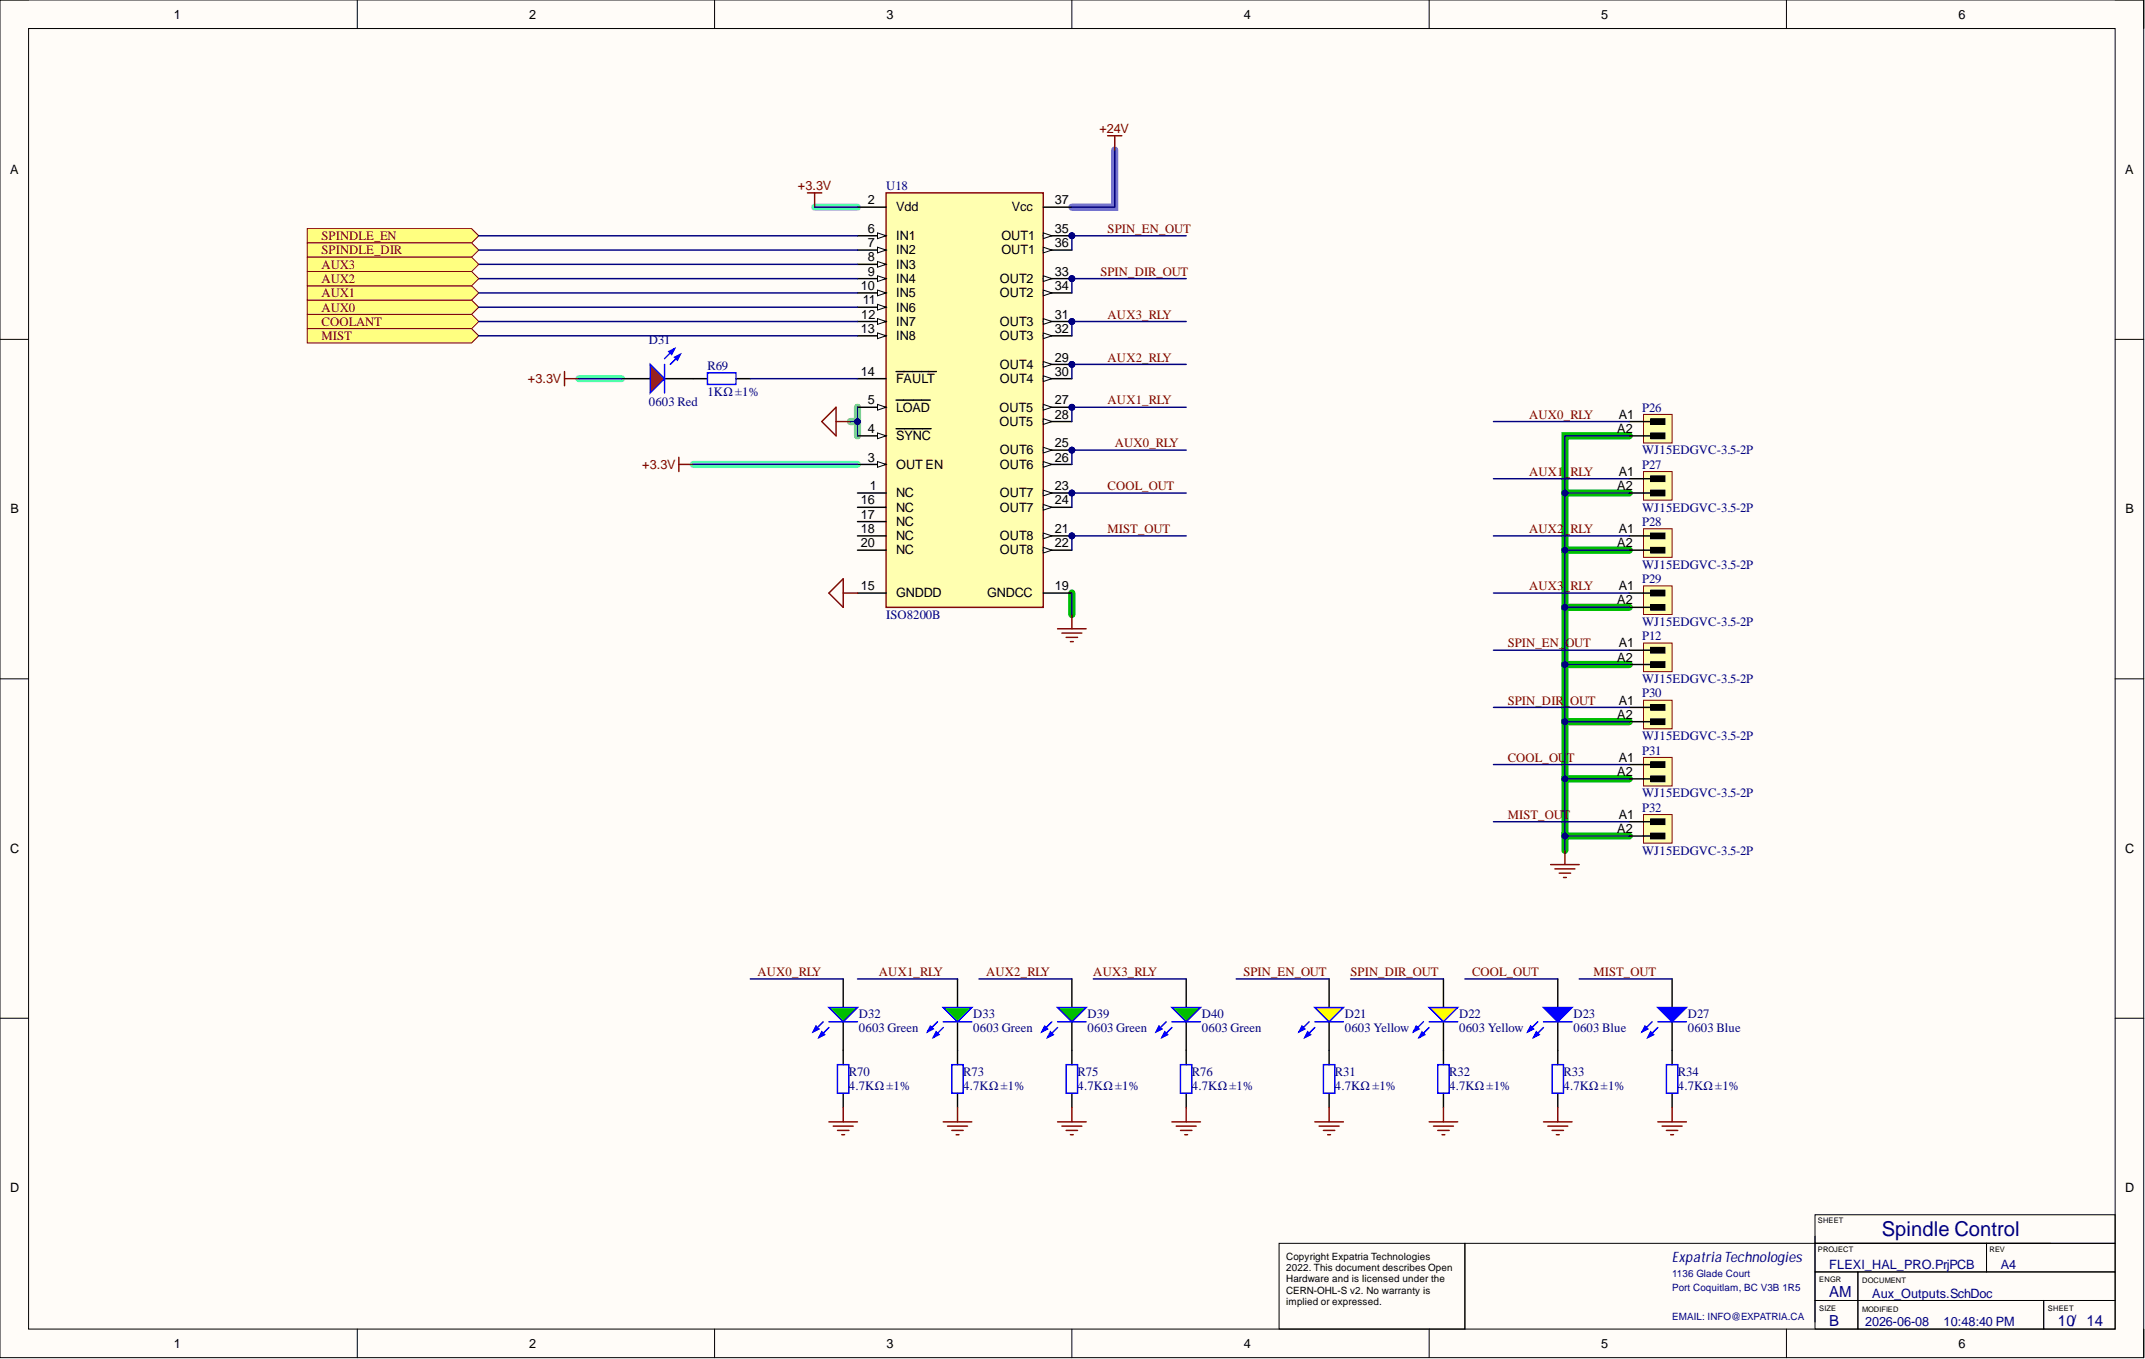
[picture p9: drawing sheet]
<svg xmlns="http://www.w3.org/2000/svg" width="381mm" height="241mm" viewBox="0 0 381 241" stroke-linecap="round" stroke-linejoin="round" font-family="sans-serif">
<defs><g id="words">
<text font-size="3.6" fill="#000080" x="334.2" y="219.5">Spindle Control</text>
<g font-size="2.7" fill="#000080">
<text x="324.9" y="230.3">AM</text>
<text x="324.9" y="235.4">B</text>
<text x="365.5" y="235.4">10/ 14</text>
</g>
<text font-size="2.6" fill="#000080" x="297" y="224.1">ExpatriaTechnologies</text>
<g font-size="2.3">
<text x="30.9" y="3.3">1</text>
<text x="94" y="3.3">2</text>
<text x="157.5" y="3.3">3</text>
<text x="220.9" y="3.3">4</text>
<text x="284.4" y="3.3">5</text>
<text x="347.9" y="3.3">6</text>
<text x="1.8" y="30.9">A</text>
<text x="377.5" y="30.9">A</text>
<text x="154.2" y="41.4">6</text>
<text x="154.2" y="36.3">2</text>
<text x="159.2" y="37.5">Vdd</text>
<text x="179.7" y="37.5">Vcc</text>
<text x="187.3" y="36.3">37</text>
<text x="187.3" y="41.4">35</text>
<text x="154.2" y="43.9">7</text>
<text x="154.2" y="46.4">8</text>
<text x="159.2" y="42.6">IN1</text>
<text x="159.2" y="45.2">IN2</text>
<text x="159.2" y="47.7">IN3</text>
<text x="177.9" y="42.6">OUT1</text>
<text x="177.9" y="45.2">OUT1</text>
<text x="187.3" y="43.9">36</text>
<text x="152.9" y="51.5">10</text>
<text x="154.2" y="49">9</text>
<text x="159.2" y="50.2">IN4</text>
<text x="159.2" y="52.8">IN5</text>
<text x="177.6" y="50.2">OUT2</text>
<text x="177.6" y="52.8">OUT2</text>
<text x="187.3" y="49">33</text>
<text x="187.3" y="51.5">34</text>
<text x="152.9" y="59.1">13</text>
<text x="153" y="56.6">12</text>
<text x="153.2" y="54">11</text>
<text x="159.2" y="55.3">IN6</text>
<text x="159.2" y="57.8">IN7</text>
<text x="177.6" y="57.8">OUT3</text>
<text x="187.3" y="56.6">31</text>
<text x="187.3" y="59.1">32</text>
<text x="159.2" y="60.4">IN8</text>
<text x="177.6" y="60.4">OUT3</text>
<text x="177.6" y="65.5">OUT4</text>
<text x="187.3" y="64.2">29</text>
<text x="152.9" y="66.7">14</text>
<text x="154.2" y="71.8">5</text>
<text x="159.2" y="68">FAULT</text>
<text x="177.6" y="68">OUT4</text>
<text x="187.3" y="66.7">30</text>
<text x="187.3" y="71.8">27</text>
<text x="154.2" y="76.9">4</text>
<text x="159.2" y="73.1">LOAD</text>
<text x="177.5" y="73.1">OUT5</text>
<text x="177.5" y="75.6">OUT5</text>
<text x="187.3" y="74.3">28</text>
<text x="287.3" y="76.9">A2</text>
<text x="287.5" y="74.3">A1</text>
<text x="154.2" y="82">3</text>
<text x="159.2" y="83.2">OUT EN</text>
<text x="159.2" y="78.1">SYNC</text>
<text x="177.6" y="80.7">OUT6</text>
<text x="177.6" y="83.2">OUT6</text>
<text x="187.3" y="79.4">25</text>
<text x="187.3" y="82">26</text>
<text x="152.9" y="89.6">16</text>
<text x="154.5" y="87">1</text>
<text x="159.2" y="88.3">NC</text>
<text x="177.6" y="88.3">OUT7</text>
<text x="187.3" y="87">23</text>
<text x="187.3" y="89.6">24</text>
<text x="287.3" y="87">A2</text>
<text x="287.5" y="84.5">A1</text>
<text x="1.9" y="91.2">B</text>
<text x="152.9" y="92.1">17</text>
<text x="152.9" y="94.6">18</text>
<text x="159.2" y="90.8">NC</text>
<text x="159.2" y="93.4">NC</text>
<text x="159.2" y="95.9">NC</text>
<text x="177.6" y="90.8">OUT7</text>
<text x="177.6" y="95.9">OUT8</text>
<text x="187.3" y="94.6">21</text>
<text x="287.5" y="94.6">A1</text>
<text x="377.6" y="91.2">B</text>
<text x="152.9" y="97.2">20</text>
<text x="159.2" y="98.4">NC</text>
<text x="177.6" y="98.4">OUT8</text>
<text x="187.3" y="97.2">22</text>
<text x="287.3" y="97.2">A2</text>
<text x="152.9" y="104.8">15</text>
<text x="159.2" y="106.1">GNDDD</text>
<text x="175.3" y="106.1">GNDCC</text>
<text x="187.3" y="104.8">19</text>
<text x="287.3" y="107.3">A2</text>
<text x="287.5" y="104.8">A1</text>
<text x="287.3" y="117.5">A2</text>
<text x="287.5" y="114.9">A1</text>
<text x="287.5" y="125.1">A1</text>
<text x="287.3" y="127.6">A2</text>
<text x="287.3" y="137.8">A2</text>
<text x="287.5" y="135.2">A1</text>
<text x="287.3" y="147.9">A2</text>
<text x="287.5" y="145.4">A1</text>
<text x="1.8" y="151.5">C</text>
<text x="377.5" y="151.5">C</text>
<text x="1.8" y="211.7">D</text>
<text x="377.5" y="211.7">D</text>
<text x="30.9" y="239.3">1</text>
<text x="94" y="239.3">2</text>
<text x="157.5" y="239.3">3</text>
<text x="220.9" y="239.3">4</text>
<text x="284.4" y="239.3">5</text>
<text x="347.9" y="239.3">6</text>
</g>
<g font-size="2.3" fill="#800000">
<text x="195.3" y="23.6">+24V</text>
<text x="141.7" y="33.7">+3.3V</text>
<text x="196.7" y="41.4">SPIN_EN_OUT</text>
<text x="57.1" y="42.6">SPINDLE_EN</text>
<text x="57.1" y="45.2">SPINDLE_DIR</text>
<text x="57.1" y="47.7">AUX3</text>
<text x="57.1" y="52.8">AUX1</text>
<text x="57.1" y="50.2">AUX2</text>
<text x="195.5" y="49">SPIN_DIR_OUT</text>
<text x="57.1" y="57.8">COOLANT</text>
<text x="57.1" y="55.3">AUX0</text>
<text x="196.7" y="56.6">AUX3_RLY</text>
<text x="57.1" y="60.4">MIST</text>
<text x="196.7" y="64.2">AUX2_RLY</text>
<text x="93.8" y="68">+3.3V</text>
<text x="196.7" y="71.8">AUX1_RLY</text>
<text x="271.6" y="74.3">AUX0_RLY</text>
<text x="114.1" y="83.2">+3.3V</text>
<text x="198" y="79.4">AUX0_RLY</text>
<text x="196.7" y="87">COOL_OUT</text>
<text x="271.6" y="84.5">AUX1_RLY</text>
<text x="196.7" y="94.6">MIST_OUT</text>
<text x="271.6" y="94.6">AUX2_RLY</text>
<text x="271.6" y="104.8">AUX3_RLY</text>
<text x="267.8" y="114.9">SPIN_EN_</text>
<text x="278.1" y="114.9">OUT</text>
<text x="267.8" y="125.1">SPIN_DIR_OUT</text>
<text x="267.8" y="135.2">COOL_OU</text>
<text x="278.3" y="135.2">T</text>
<text x="267.8" y="145.4">MIST_OUT</text>
<text x="134.5" y="173.3">AUX0_RLY</text>
<text x="156.1" y="173.3">AUX1_RLY</text>
<text x="175.2" y="173.3">AUX2_RLY</text>
<text x="194.2" y="173.3">AUX3_RLY</text>
<text x="220.8" y="173.3">SPIN_EN_OUT</text>
<text x="239.9" y="173.3">SPIN_DIR_OUT</text>
<text x="261.5" y="173.3">COOL_OUT</text>
<text x="283" y="173.3">MIST_OUT</text>
</g>
<g font-size="2.3" fill="#000080">
<text x="157.4" y="33.7">U18</text>
<text x="115.2" y="61.1">D31</text>
<text x="125.7" y="65.7">R69</text>
<text x="125.7" y="70.3">1KΩ ±1%</text>
<text x="115.2" y="72.1">0603 Red</text>
<text x="291.7" y="73.1">P26</text>
<text x="291.7" y="80.7">WJ15EDGVC-3.5-2P</text>
<text x="291.7" y="83.2">P27</text>
<text x="291.7" y="90.8">WJ15EDGVC-3.5-2P</text>
<text x="291.7" y="93.4">P28</text>
<text x="291.7" y="101">WJ15EDGVC-3.5-2P</text>
<text x="291.7" y="103.5">P29</text>
<text x="157.4" y="109.9">ISO8200B</text>
<text x="291.7" y="111.1">WJ15EDGVC-3.5-2P</text>
<text x="291.7" y="113.7">P12</text>
<text x="291.7" y="121.3">WJ15EDGVC-3.5-2P</text>
<text x="291.7" y="123.8">P30</text>
<text x="291.7" y="131.4">WJ15EDGVC-3.5-2P</text>
<text x="291.7" y="134">P31</text>
<text x="291.7" y="141.6">WJ15EDGVC-3.5-2P</text>
<text x="291.7" y="144.1">P32</text>
<text x="291.7" y="151.7">WJ15EDGVC-3.5-2P</text>
<text x="152.6" y="180.7">D32</text>
<text x="152.6" y="183.2">0603 Green</text>
<text x="172.9" y="180.7">D33</text>
<text x="172.9" y="183.2">0603 Green</text>
<text x="193.2" y="180.7">D39</text>
<text x="193.2" y="183.2">0603 Green</text>
<text x="213.5" y="180.7">D40</text>
<text x="213.5" y="183.2">0603 Green</text>
<text x="238.9" y="180.7">D21</text>
<text x="238.9" y="183.2">0603 Yellow</text>
<text x="259.2" y="180.7">D22</text>
<text x="259.2" y="183.2">0603 Yellow</text>
<text x="279.5" y="180.7">D23</text>
<text x="279.5" y="183.2">0603 Blue</text>
<text x="299.8" y="180.7">D27</text>
<text x="299.8" y="183.2">0603 Blue</text>
<text x="150.8" y="191.1">R70</text>
<text x="171.1" y="191.1">R73</text>
<text x="191.4" y="191.1">R75</text>
<text x="211.7" y="191.1">R76</text>
<text x="237.1" y="191.1">R31</text>
<text x="257.4" y="191.1">R32</text>
<text x="277.7" y="191.1">R33</text>
<text x="298" y="191.1">R34</text>
<text x="150.8" y="193.6">4.7KΩ ±1%</text>
<text x="171.1" y="193.6">4.7KΩ ±1%</text>
<text x="191.4" y="193.6">4.7KΩ ±1%</text>
<text x="211.7" y="193.6">4.7KΩ ±1%</text>
<text x="237.1" y="193.6">4.7KΩ ±1%</text>
<text x="257.4" y="193.6">4.7KΩ ±1%</text>
<text x="277.7" y="193.6">4.7KΩ ±1%</text>
<text x="298" y="193.6">4.7KΩ ±1%</text>
<text x="324.9" y="225.3">FLEXI_HAL_PRO.PrjPCB</text>
<text x="355.4" y="225.3">A4</text>
<text x="332.5" y="230.4">Aux_Outputs.SchDoc</text>
<text x="331.3" y="235.5">2026-06-08</text>
<text x="345.2" y="235.5">10:48:40 PM</text>
</g>
<g font-size="1.8">
<text x="228.5" y="223.6">Copyright Expatria Technologies</text>
<text x="228.5" y="225.7">2022. This document describes Open</text>
<text x="228.5" y="227.7">Hardware and is licensed under the</text>
<text x="228.5" y="229.7">CERN-OHL-S v2. No warranty is</text>
<text x="228.5" y="231.8">implied or expressed.</text>
</g>
<g font-size="1.8" fill="#000080">
<text x="297" y="226.7">1136 Glade Court</text>
<text x="297" y="229.2">Port Coquitlam, BC V3B 1R5</text>
<text x="297" y="234.3">EMAIL: INFO@EXPATRIA.CA</text>
</g>
<g font-size="1.4">
<text x="322.9" y="217.2">SHEET</text>
<text x="322.9" y="222.3">PROJECT</text>
<text x="323.1" y="227.6">ENGR</text>
<text x="330.8" y="227.9">DOCUMENT</text>
<text x="353.4" y="222.3">REV</text>
<text x="323.1" y="232.7">SIZE</text>
<text x="330.8" y="232.9">MODIFIED</text>
<text x="363.8" y="232.7">SHEET</text>
</g>
</g></defs>
<path d="M0 0h380.8v241.1h-380.8z" fill-rule="evenodd" fill="#fffcf8"/>
<path d="M0 0h380.8v241.1h-380.8z" fill="none" stroke="#000" stroke-width=".18"/>
<path d="M5.1 5.1h370.6v230.9h-370.6z" fill-rule="evenodd" fill="#fffcf8"/>
<g fill="none" stroke="#000" stroke-width=".18">
<path d="M0 0h5.1M63.5 0v5.1M126.9 0v5.1M190.4 0v5.1M253.8 0v5.1M317.3 0v5.1M375.7 0h5.1v5.1M5.1 5.1h370.6v230.9h-370.6zM0 60.3h5.1M375.7 60.3h5.1M0 120.5h5.1M375.7 120.5h5.1"/>
<path d="M0 180.8h5.1M375.7 180.8h5.1M322.4 215.7h53.3v5.1h-53.3zM322.4 219.5v15.2M63.5 236v5.1M126.9 236v5.1M190.4 236v5.1M227.2 220.8h33v15.2h-33zM253.8 236v5.1M317.3 236v5.1M322.4 230.9h7.6v5.1h-7.6zM322.4 225.8h7.6v5.1h-7.6z"/>
<path d="M322.4 220.8h30.5v5h-30.5zM330 230.9h33v5.1h-33zM330 225.8h45.7v5.1h-45.7zM352.9 220.8h22.8v5h-22.8zM363 230.9h12.7v5.1h-12.7zM364.3 220.8h-104.1v15.2M380.8 236v5.1"/>
</g>
<path d="M152.3 72.3v2.6h-1.3M152.3 74.9v2.5" fill="none" stroke="#6eff6e" stroke-width="1.3"/>
<path d="M198 26.6v10.2h-7.6" fill="none" stroke="#6e6eff" stroke-width="1.3"/>
<path d="M289.4 77.4h-11.4v71M278 97.7h11.4M278 87.5h11.4M190.4 105.3v3.8M278 118h11.4M278 107.8h11.4M278 138.3h11.4M278 128.1h11.4M289.4 148.4h-11.4v2.6" fill="none" stroke="#00be00" stroke-width="1.3"/>
<path d="M144.7 36.8h7.6M102.8 67.2h7.6M123.1 82.5h29.2" fill="none" stroke="#6effff" stroke-width="1.3"/>
<path d="M291.9 73.6h5.1v5.1h-5.1z" fill-rule="evenodd" fill="#ffffb0"/>
<path d="M291.9 73.6h5.1v5.1h-5.1z" fill="none" stroke="#800000" stroke-width=".18"/>
<g fill="#000">
<path d="M293.2 74.3h2.5v1.1h-2.5z" fill-rule="evenodd"/>
<path d="M293.2 76.9h2.5v1h-2.5z" fill-rule="evenodd"/>
</g>
<path d="M293.2 74.3h2.5v1.1h-2.5zM293.2 76.9h2.5v1h-2.5z" fill="none" stroke="#000" stroke-width=".18"/>
<path d="M289.4 74.9h3.8M289.4 77.4h3.8" fill="none" stroke="#000" stroke-width=".26"/>
<path d="M291.9 83.7h5.1v5.1h-5.1z" fill-rule="evenodd" fill="#ffffb0"/>
<path d="M291.9 83.7h5.1v5.1h-5.1z" fill="none" stroke="#800000" stroke-width=".18"/>
<g fill="#000">
<path d="M293.2 84.5h2.5v1h-2.5z" fill-rule="evenodd"/>
<path d="M293.2 87h2.5v1h-2.5z" fill-rule="evenodd"/>
</g>
<path d="M293.2 84.5h2.5v1h-2.5zM293.2 87h2.5v1h-2.5z" fill="none" stroke="#000" stroke-width=".18"/>
<path d="M289.4 85h3.8M289.4 87.5h3.8" fill="none" stroke="#000" stroke-width=".26"/>
<path d="M291.9 93.9h5.1v5.1h-5.1z" fill-rule="evenodd" fill="#ffffb0"/>
<path d="M291.9 93.9h5.1v5.1h-5.1z" fill="none" stroke="#800000" stroke-width=".18"/>
<g fill="#000">
<path d="M293.2 94.6h2.5v1.1h-2.5z" fill-rule="evenodd"/>
<path d="M293.2 97.2h2.5v1h-2.5z" fill-rule="evenodd"/>
</g>
<path d="M293.2 94.6h2.5v1.1h-2.5zM293.2 97.2h2.5v1h-2.5z" fill="none" stroke="#000" stroke-width=".18"/>
<path d="M289.4 95.2h3.8M289.4 97.7h3.8" fill="none" stroke="#000" stroke-width=".26"/>
<path d="M291.9 104h5.1v5.1h-5.1z" fill-rule="evenodd" fill="#ffffb0"/>
<path d="M291.9 104h5.1v5.1h-5.1z" fill="none" stroke="#800000" stroke-width=".18"/>
<g fill="#000">
<path d="M293.2 104.8h2.5v1h-2.5z" fill-rule="evenodd"/>
<path d="M293.2 107.3h2.5v1h-2.5z" fill-rule="evenodd"/>
</g>
<path d="M293.2 104.8h2.5v1h-2.5zM293.2 107.3h2.5v1h-2.5z" fill="none" stroke="#000" stroke-width=".18"/>
<path d="M289.4 105.3h3.8M289.4 107.8h3.8" fill="none" stroke="#000" stroke-width=".26"/>
<circle cx="190.4" cy="41.9" r=".51" fill="#000080"/>
<circle cx="190.4" cy="41.9" r=".51" fill="none" stroke="#000080" stroke-width=".18"/>
<circle cx="190.4" cy="49.5" r=".51" fill="#000080"/>
<circle cx="190.4" cy="49.5" r=".51" fill="none" stroke="#000080" stroke-width=".18"/>
<circle cx="190.4" cy="57.1" r=".51" fill="#000080"/>
<circle cx="190.4" cy="57.1" r=".51" fill="none" stroke="#000080" stroke-width=".18"/>
<circle cx="190.4" cy="64.7" r=".51" fill="#000080"/>
<circle cx="190.4" cy="64.7" r=".51" fill="none" stroke="#000080" stroke-width=".18"/>
<circle cx="190.4" cy="72.3" r=".51" fill="#000080"/>
<circle cx="190.4" cy="72.3" r=".51" fill="none" stroke="#000080" stroke-width=".18"/>
<circle cx="190.4" cy="79.9" r=".51" fill="#000080"/>
<circle cx="190.4" cy="79.9" r=".51" fill="none" stroke="#000080" stroke-width=".18"/>
<circle cx="190.4" cy="87.5" r=".51" fill="#000080"/>
<circle cx="190.4" cy="87.5" r=".51" fill="none" stroke="#000080" stroke-width=".18"/>
<circle cx="190.4" cy="95.2" r=".51" fill="#000080"/>
<circle cx="190.4" cy="95.2" r=".51" fill="none" stroke="#000080" stroke-width=".18"/>
<path d="M157.4 34.2h27.9v73.6h-27.9z" fill-rule="evenodd" fill="#ffffb0"/>
<path d="M157.4 34.2h27.9v73.6h-27.9z" fill="none" stroke="#800000" stroke-width=".26"/>
<path d="M185.3 36.8h5.1M185.3 41.9h5.1" fill="none" stroke="#000" stroke-width=".26"/>
<path d="M185.3 41.4l1.5 .5-1.5 .5z" fill="#f8fcff"/>
<path d="M185.3 41.4l1.5 .5-1.5 .5z" fill="none" stroke="#000" stroke-width=".18"/>
<circle cx="190.4" cy="41.9" r=".51" fill="#000080"/>
<circle cx="190.4" cy="41.9" r=".51" fill="none" stroke="#000080" stroke-width=".18"/>
<path d="M185.3 44.4h5.1" fill="none" stroke="#000" stroke-width=".26"/>
<path d="M185.3 43.9l1.5 .5-1.5 .5z" fill="#f8fcff"/>
<path d="M185.3 43.9l1.5 .5-1.5 .5z" fill="none" stroke="#000" stroke-width=".18"/>
<path d="M185.3 49.5h5.1" fill="none" stroke="#000" stroke-width=".26"/>
<path d="M185.3 49l1.5 .5-1.5 .5z" fill="#f8fcff"/>
<path d="M185.3 49l1.5 .5-1.5 .5z" fill="none" stroke="#000" stroke-width=".18"/>
<circle cx="190.4" cy="49.5" r=".51" fill="#000080"/>
<circle cx="190.4" cy="49.5" r=".51" fill="none" stroke="#000080" stroke-width=".18"/>
<path d="M185.3 52h5.1" fill="none" stroke="#000" stroke-width=".26"/>
<path d="M185.3 51.5l1.5 .5-1.5 .5z" fill="#f8fcff"/>
<path d="M185.3 51.5l1.5 .5-1.5 .5z" fill="none" stroke="#000" stroke-width=".18"/>
<path d="M185.3 57.1h5.1" fill="none" stroke="#000" stroke-width=".26"/>
<path d="M185.3 56.6l1.5 .5-1.5 .5z" fill="#f8fcff"/>
<path d="M185.3 56.6l1.5 .5-1.5 .5z" fill="none" stroke="#000" stroke-width=".18"/>
<circle cx="190.4" cy="57.1" r=".51" fill="#000080"/>
<circle cx="190.4" cy="57.1" r=".51" fill="none" stroke="#000080" stroke-width=".18"/>
<path d="M185.3 59.6h5.1" fill="none" stroke="#000" stroke-width=".26"/>
<path d="M185.3 59.1l1.5 .5-1.5 .5z" fill="#f8fcff"/>
<path d="M185.3 59.1l1.5 .5-1.5 .5z" fill="none" stroke="#000" stroke-width=".18"/>
<path d="M185.3 64.7h5.1" fill="none" stroke="#000" stroke-width=".26"/>
<path d="M185.3 64.2l1.5 .5-1.5 .5z" fill="#f8fcff"/>
<path d="M185.3 64.2l1.5 .5-1.5 .5z" fill="none" stroke="#000" stroke-width=".18"/>
<circle cx="190.4" cy="64.7" r=".51" fill="#000080"/>
<circle cx="190.4" cy="64.7" r=".51" fill="none" stroke="#000080" stroke-width=".18"/>
<path d="M185.3 67.2h5.1" fill="none" stroke="#000" stroke-width=".26"/>
<path d="M185.3 66.7l1.5 .5-1.5 .5z" fill="#f8fcff"/>
<path d="M185.3 66.7l1.5 .5-1.5 .5z" fill="none" stroke="#000" stroke-width=".18"/>
<path d="M185.3 72.3h5.1" fill="none" stroke="#000" stroke-width=".26"/>
<path d="M185.3 71.8l1.5 .5-1.5 .5z" fill="#f8fcff"/>
<path d="M185.3 71.8l1.5 .5-1.5 .5z" fill="none" stroke="#000" stroke-width=".18"/>
<circle cx="190.4" cy="72.3" r=".51" fill="#000080"/>
<circle cx="190.4" cy="72.3" r=".51" fill="none" stroke="#000080" stroke-width=".18"/>
<path d="M185.3 74.9h5.1" fill="none" stroke="#000" stroke-width=".26"/>
<path d="M185.3 74.3l1.5 .6-1.5 .5z" fill="#f8fcff"/>
<path d="M185.3 74.3l1.5 .6-1.5 .5z" fill="none" stroke="#000" stroke-width=".18"/>
<path d="M185.3 79.9h5.1" fill="none" stroke="#000" stroke-width=".26"/>
<path d="M185.3 79.4l1.5 .5-1.5 .5z" fill="#f8fcff"/>
<path d="M185.3 79.4l1.5 .5-1.5 .5z" fill="none" stroke="#000" stroke-width=".18"/>
<circle cx="190.4" cy="79.9" r=".51" fill="#000080"/>
<circle cx="190.4" cy="79.9" r=".51" fill="none" stroke="#000080" stroke-width=".18"/>
<path d="M185.3 82.5h5.1" fill="none" stroke="#000" stroke-width=".26"/>
<path d="M185.3 82l1.5 .5-1.5 .5z" fill="#f8fcff"/>
<path d="M185.3 82l1.5 .5-1.5 .5z" fill="none" stroke="#000" stroke-width=".18"/>
<path d="M185.3 87.5h5.1" fill="none" stroke="#000" stroke-width=".26"/>
<path d="M185.3 87l1.5 .5-1.5 .5z" fill="#f8fcff"/>
<path d="M185.3 87l1.5 .5-1.5 .5z" fill="none" stroke="#000" stroke-width=".18"/>
<circle cx="190.4" cy="87.5" r=".51" fill="#000080"/>
<circle cx="190.4" cy="87.5" r=".51" fill="none" stroke="#000080" stroke-width=".18"/>
<path d="M185.3 90.1h5.1" fill="none" stroke="#000" stroke-width=".26"/>
<path d="M185.3 89.6l1.5 .5-1.5 .5z" fill="#f8fcff"/>
<path d="M185.3 89.6l1.5 .5-1.5 .5z" fill="none" stroke="#000" stroke-width=".18"/>
<path d="M185.3 95.2h5.1" fill="none" stroke="#000" stroke-width=".26"/>
<path d="M185.3 94.6l1.5 .6-1.5 .5z" fill="#f8fcff"/>
<path d="M185.3 94.6l1.5 .6-1.5 .5z" fill="none" stroke="#000" stroke-width=".18"/>
<circle cx="190.4" cy="95.2" r=".51" fill="#000080"/>
<circle cx="190.4" cy="95.2" r=".51" fill="none" stroke="#000080" stroke-width=".18"/>
<path d="M185.3 97.7h5.1" fill="none" stroke="#000" stroke-width=".26"/>
<path d="M185.3 97.2l1.5 .5-1.5 .5z" fill="#f8fcff"/>
<path d="M185.3 97.2l1.5 .5-1.5 .5z" fill="none" stroke="#000" stroke-width=".18"/>
<path d="M152.3 82.5h5.1" fill="none" stroke="#000" stroke-width=".26"/>
<path d="M155.9 82l1.5 .5-1.5 .5z" fill="#f8fcff"/>
<path d="M155.9 82l1.5 .5-1.5 .5z" fill="none" stroke="#000" stroke-width=".18"/>
<path d="M152.3 41.9h5.1" fill="none" stroke="#000" stroke-width=".26"/>
<path d="M155.9 41.4l1.5 .5-1.5 .5z" fill="#f8fcff"/>
<path d="M155.9 41.4l1.5 .5-1.5 .5z" fill="none" stroke="#000" stroke-width=".18"/>
<path d="M152.3 44.4h5.1" fill="none" stroke="#000" stroke-width=".26"/>
<path d="M155.9 43.9l1.5 .5-1.5 .5z" fill="#f8fcff"/>
<path d="M155.9 43.9l1.5 .5-1.5 .5z" fill="none" stroke="#000" stroke-width=".18"/>
<path d="M152.3 46.9h5.1" fill="none" stroke="#000" stroke-width=".26"/>
<path d="M155.9 46.4l1.5 .5-1.5 .5z" fill="#f8fcff"/>
<path d="M155.9 46.4l1.5 .5-1.5 .5z" fill="none" stroke="#000" stroke-width=".18"/>
<path d="M152.3 49.5h5.1" fill="none" stroke="#000" stroke-width=".26"/>
<path d="M155.9 49l1.5 .5-1.5 .5z" fill="#f8fcff"/>
<path d="M155.9 49l1.5 .5-1.5 .5z" fill="none" stroke="#000" stroke-width=".18"/>
<path d="M152.3 52h5.1" fill="none" stroke="#000" stroke-width=".26"/>
<path d="M155.9 51.5l1.5 .5-1.5 .5z" fill="#f8fcff"/>
<path d="M155.9 51.5l1.5 .5-1.5 .5z" fill="none" stroke="#000" stroke-width=".18"/>
<path d="M152.3 54.5h5.1" fill="none" stroke="#000" stroke-width=".26"/>
<path d="M155.9 54l1.5 .5-1.5 .6z" fill="#f8fcff"/>
<path d="M155.9 54l1.5 .5-1.5 .6z" fill="none" stroke="#000" stroke-width=".18"/>
<path d="M152.3 57.1h5.1" fill="none" stroke="#000" stroke-width=".26"/>
<path d="M155.9 56.6l1.5 .5-1.5 .5z" fill="#f8fcff"/>
<path d="M155.9 56.6l1.5 .5-1.5 .5z" fill="none" stroke="#000" stroke-width=".18"/>
<path d="M152.3 59.6h5.1" fill="none" stroke="#000" stroke-width=".26"/>
<path d="M155.9 59.1l1.5 .5-1.5 .5z" fill="#f8fcff"/>
<path d="M155.9 59.1l1.5 .5-1.5 .5z" fill="none" stroke="#000" stroke-width=".18"/>
<path d="M152.3 67.2h5.1M152.3 72.3h5.1M159.2 66h7.1" fill="none" stroke="#000" stroke-width=".26"/>
<path d="M155.9 71.8l1.5 .5-1.5 .5z" fill="#f8fcff"/>
<path d="M155.9 71.8l1.5 .5-1.5 .5z" fill="none" stroke="#000" stroke-width=".18"/>
<path d="M152.3 77.4h5.1M159.2 71h6" fill="none" stroke="#000" stroke-width=".26"/>
<path d="M155.9 76.9l1.5 .5-1.5 .5z" fill="#f8fcff"/>
<path d="M155.9 76.9l1.5 .5-1.5 .5z" fill="none" stroke="#000" stroke-width=".18"/>
<path d="M152.3 36.8h5.1M159.2 76.1h6.2M152.3 87.5h5.1M152.3 90.1h5.1M152.3 92.6h5.1M152.3 95.2h5.1M152.3 97.7h5.1M152.3 105.3h5.1M185.3 105.3h5.1" fill="none" stroke="#000" stroke-width=".26"/>
<path d="M146 74.9l2.5-2.6v5.1zM148.5 74.9h2.5M147.2 105.3l2.6-2.5v5zM149.8 105.3h2.5M187.8 111.6h5.1M188.6 112.4h3.6M189.4 113.2h2M190.1 113.9h.5M190.4 109.1v2.5" fill="none" stroke="#800000" stroke-width=".26"/>
<path d="M291.9 114.2h5.1v5.1h-5.1z" fill-rule="evenodd" fill="#ffffb0"/>
<path d="M291.9 114.2h5.1v5.1h-5.1z" fill="none" stroke="#800000" stroke-width=".18"/>
<g fill="#000">
<path d="M293.2 114.9h2.5v1.1h-2.5z" fill-rule="evenodd"/>
<path d="M293.2 117.5h2.5v1h-2.5z" fill-rule="evenodd"/>
</g>
<path d="M293.2 114.9h2.5v1.1h-2.5zM293.2 117.5h2.5v1h-2.5z" fill="none" stroke="#000" stroke-width=".18"/>
<path d="M289.4 115.5h3.8M289.4 118h3.8" fill="none" stroke="#000" stroke-width=".26"/>
<path d="M291.9 124.3h5.1v5.1h-5.1z" fill-rule="evenodd" fill="#ffffb0"/>
<path d="M291.9 124.3h5.1v5.1h-5.1z" fill="none" stroke="#800000" stroke-width=".18"/>
<g fill="#000">
<path d="M293.2 125.1h2.5v1h-2.5z" fill-rule="evenodd"/>
<path d="M293.2 127.6h2.5v1h-2.5z" fill-rule="evenodd"/>
</g>
<path d="M293.2 125.1h2.5v1h-2.5zM293.2 127.6h2.5v1h-2.5z" fill="none" stroke="#000" stroke-width=".18"/>
<path d="M289.4 125.6h3.8M289.4 128.1h3.8" fill="none" stroke="#000" stroke-width=".26"/>
<path d="M291.9 134.5h5.1v5.1h-5.1z" fill-rule="evenodd" fill="#ffffb0"/>
<path d="M291.9 134.5h5.1v5.1h-5.1z" fill="none" stroke="#800000" stroke-width=".18"/>
<g fill="#000">
<path d="M293.2 135.2h2.5v1.1h-2.5z" fill-rule="evenodd"/>
<path d="M293.2 137.8h2.5v1h-2.5z" fill-rule="evenodd"/>
</g>
<path d="M293.2 135.2h2.5v1.1h-2.5zM293.2 137.8h2.5v1h-2.5z" fill="none" stroke="#000" stroke-width=".18"/>
<path d="M289.4 135.8h3.8M289.4 138.3h3.8" fill="none" stroke="#000" stroke-width=".26"/>
<path d="M291.9 144.6h5.1v5.1h-5.1z" fill-rule="evenodd" fill="#ffffb0"/>
<path d="M291.9 144.6h5.1v5.1h-5.1z" fill="none" stroke="#800000" stroke-width=".18"/>
<g fill="#000">
<path d="M293.2 145.4h2.5v1h-2.5z" fill-rule="evenodd"/>
<path d="M293.2 147.9h2.5v1h-2.5z" fill-rule="evenodd"/>
</g>
<path d="M293.2 145.4h2.5v1h-2.5zM293.2 147.9h2.5v1h-2.5z" fill="none" stroke="#000" stroke-width=".18"/>
<path d="M110.4 67.2h5.1M118 67.2h5.1M289.4 145.9h3.8M289.4 148.4h3.8" fill="none" stroke="#000" stroke-width=".26"/>
<path d="M275.4 153.5h5.1M276.2 154.3h3.5M276.9 155h2.1M277.7 155.8h.5M278 151v2.5" fill="none" stroke="#800000" stroke-width=".26"/>
<path d="M115.5 64.7l2.5 2.5-2.5 2.6z" fill="#f00"/>
<path d="M115.5 64.7l2.5 2.5-2.5 2.6zM119.8 61.9l-1.8 1.8M120.8 62.9l-1.7 1.8" fill="none" stroke="#00f" stroke-width=".26"/>
<path d="M119.8 63.4l1-.5-.5 1z" fill="#00f"/>
<path d="M119.8 63.4l1-.5-.5 1z" fill="none" stroke="#00f" stroke-width=".26"/>
<path d="M118.8 62.4l1-.5-.5 1z" fill="#00f"/>
<path d="M118 64.7v5.1M118.8 62.4l1-.5-.5 1zM125.7 66.2h5v2.1h-5z" fill="none" stroke="#00f" stroke-width=".26"/>
<path d="M123.1 67.2h2.6M130.7 67.2h2.6M149.8 173.8v5.1M149.8 181.4v5.1" fill="none" stroke="#000" stroke-width=".26"/>
<path d="M143.4 34.2h2.6M144.7 34.2v2.6M100.3 66v2.5M100.3 67.2h2.5M120.6 81.2v2.5M120.6 82.5h2.5" fill="none" stroke="#800000" stroke-width=".26"/>
<path d="M147.2 178.9h5.1l-2.5 2.5z" fill="#0f0"/>
<path d="M147.2 178.9h5.1l-2.5 2.5zM146.2 181.4l-1.8 1.8M147.2 182.4l-1.7 1.8" fill="none" stroke="#00f" stroke-width=".26"/>
<path d="M146 183.2l.5 .5-1 .5z" fill="#00f"/>
<path d="M146 183.2l.5 .5-1 .5z" fill="none" stroke="#00f" stroke-width=".26"/>
<path d="M144.9 182.2l.6 .5-1.1 .5z" fill="#00f"/>
<path d="M144.9 182.2l.6 .5-1.1 .5zM147.2 181.4h5.1" fill="none" stroke="#00f" stroke-width=".26"/>
<path d="M170.1 173.8v5.1M170.1 181.4v5.1" fill="none" stroke="#000" stroke-width=".26"/>
<path d="M167.5 178.9h5.1l-2.5 2.5z" fill="#0f0"/>
<path d="M167.5 178.9h5.1l-2.5 2.5zM166.5 181.4l-1.8 1.8M167.5 182.4l-1.7 1.8" fill="none" stroke="#00f" stroke-width=".26"/>
<path d="M166.3 183.2l.5 .5-1 .5z" fill="#00f"/>
<path d="M166.3 183.2l.5 .5-1 .5z" fill="none" stroke="#00f" stroke-width=".26"/>
<path d="M165.3 182.2l.5 .5-1.1 .5z" fill="#00f"/>
<path d="M165.3 182.2l.5 .5-1.1 .5zM167.5 181.4h5.1" fill="none" stroke="#00f" stroke-width=".26"/>
<path d="M190.4 173.8v5.1M190.4 181.4v5.1" fill="none" stroke="#000" stroke-width=".26"/>
<path d="M187.8 178.9h5.1l-2.5 2.5z" fill="#0f0"/>
<path d="M187.8 178.9h5.1l-2.5 2.5zM186.8 181.4l-1.7 1.8M187.8 182.4l-1.7 1.8" fill="none" stroke="#00f" stroke-width=".26"/>
<path d="M186.6 183.2l.5 .5-1 .5z" fill="#00f"/>
<path d="M186.6 183.2l.5 .5-1 .5z" fill="none" stroke="#00f" stroke-width=".26"/>
<path d="M185.6 182.2l.5 .5-1 .5z" fill="#00f"/>
<path d="M185.6 182.2l.5 .5-1 .5zM187.8 181.4h5.1" fill="none" stroke="#00f" stroke-width=".26"/>
<path d="M210.7 173.8v5.1M210.7 181.4v5.1" fill="none" stroke="#000" stroke-width=".26"/>
<path d="M208.2 178.9h5l-2.5 2.5z" fill="#0f0"/>
<path d="M208.2 178.9h5l-2.5 2.5zM207.1 181.4l-1.7 1.8M208.2 182.4l-1.8 1.8" fill="none" stroke="#00f" stroke-width=".26"/>
<path d="M206.9 183.2l.5 .5-1 .5z" fill="#00f"/>
<path d="M206.9 183.2l.5 .5-1 .5z" fill="none" stroke="#00f" stroke-width=".26"/>
<path d="M205.9 182.2l.5 .5-1 .5z" fill="#00f"/>
<path d="M148.8 189h2v5.1h-2zM169.1 189h2v5.1h-2zM189.4 189h2v5.1h-2zM205.9 182.2l.5 .5-1 .5zM208.2 181.4h5M209.7 189h2v5.1h-2z" fill="none" stroke="#00f" stroke-width=".26"/>
<path d="M236.1 173.8v5.1M149.8 186.5v2.5M149.8 194.1v2.6M170.1 186.5v2.5M170.1 194.1v2.6M190.4 186.5v2.5M190.4 194.1v2.6M210.7 186.5v2.5M210.7 194.1v2.6M236.1 181.4v5.1" fill="none" stroke="#000" stroke-width=".26"/>
<g fill="none" stroke="#800000" stroke-width=".26">
<path d="M147.2 199.2h5.1M148 200h3.5M149.8 196.7v2.5M167.5 199.2h5.1M168.3 200h3.6M170.1 196.7v2.5M187.8 199.2h5.1M188.6 200h3.6M190.4 196.7v2.5M208.2 199.2h5M208.9 200h3.6M210.7 196.7v2.5"/>
<path d="M148.8 200.7h2M149.5 201.5h.5M169.1 200.7h2M169.8 201.5h.5M189.4 200.7h2M190.1 201.5h.5M209.7 200.7h2M210.4 201.5h.5"/>
</g>
<path d="M233.5 178.9h5.1l-2.5 2.5z" fill="#ff0"/>
<path d="M233.5 178.9h5.1l-2.5 2.5zM232.5 181.4l-1.8 1.8M233.5 182.4l-1.7 1.8" fill="none" stroke="#00f" stroke-width=".26"/>
<path d="M232.3 183.2l.5 .5-1 .5z" fill="#00f"/>
<path d="M232.3 183.2l.5 .5-1 .5z" fill="none" stroke="#00f" stroke-width=".26"/>
<path d="M231.3 182.2l.5 .5-1.1 .5z" fill="#00f"/>
<path d="M231.3 182.2l.5 .5-1.1 .5zM233.5 181.4h5.1" fill="none" stroke="#00f" stroke-width=".26"/>
<path d="M256.4 173.8v5.1M256.4 181.4v5.1" fill="none" stroke="#000" stroke-width=".26"/>
<path d="M253.8 178.9h5.1l-2.5 2.5z" fill="#ff0"/>
<path d="M253.8 178.9h5.1l-2.5 2.5zM252.8 181.4l-1.7 1.8M253.8 182.4l-1.7 1.8" fill="none" stroke="#00f" stroke-width=".26"/>
<path d="M252.6 183.2l.5 .5-1 .5z" fill="#00f"/>
<path d="M252.6 183.2l.5 .5-1 .5z" fill="none" stroke="#00f" stroke-width=".26"/>
<path d="M251.6 182.2l.5 .5-1 .5z" fill="#00f"/>
<path d="M251.6 182.2l.5 .5-1 .5zM253.8 181.4h5.1" fill="none" stroke="#00f" stroke-width=".26"/>
<path d="M276.7 173.8v5.1M276.7 181.4v5.1" fill="none" stroke="#000" stroke-width=".26"/>
<path d="M274.2 178.9h5l-2.5 2.5z" fill="#00f"/>
<path d="M274.2 178.9h5l-2.5 2.5zM273.1 181.4l-1.7 1.8M274.2 182.4l-1.8 1.8" fill="none" stroke="#00f" stroke-width=".26"/>
<path d="M272.9 183.2l.5 .5-1 .5z" fill="#00f"/>
<path d="M272.9 183.2l.5 .5-1 .5z" fill="none" stroke="#00f" stroke-width=".26"/>
<path d="M271.9 182.2l.5 .5-1 .5z" fill="#00f"/>
<path d="M271.9 182.2l.5 .5-1 .5zM274.2 181.4h5" fill="none" stroke="#00f" stroke-width=".26"/>
<path d="M297 173.8v5.1M297 181.4v5.1" fill="none" stroke="#000" stroke-width=".26"/>
<path d="M294.5 178.9h5l-2.5 2.5z" fill="#00f"/>
<path d="M294.5 178.9h5l-2.5 2.5zM293.4 181.4l-1.7 1.8M294.5 182.4l-1.8 1.8" fill="none" stroke="#00f" stroke-width=".26"/>
<path d="M293.2 183.2l.5 .5-1 .5z" fill="#00f"/>
<path d="M293.2 183.2l.5 .5-1 .5z" fill="none" stroke="#00f" stroke-width=".26"/>
<path d="M292.2 182.2l.5 .5-1 .5z" fill="#00f"/>
<path d="M235.1 189h2v5.1h-2zM255.4 189h2v5.1h-2zM275.7 189h2v5.1h-2zM292.2 182.2l.5 .5-1 .5zM294.5 181.4h5M296 189h2v5.1h-2z" fill="none" stroke="#00f" stroke-width=".26"/>
<path d="M236.1 186.5v2.5M236.1 194.1v2.6M256.4 186.5v2.5M256.4 194.1v2.6M276.7 186.5v2.5M276.7 194.1v2.6M297 186.5v2.5M297 194.1v2.6" fill="none" stroke="#000" stroke-width=".26"/>
<g fill="none" stroke="#800000" stroke-width=".26">
<path d="M233.5 199.2h5.1M234.3 200h3.6M236.1 196.7v2.5M253.8 199.2h5.1M254.6 200h3.6M256.4 196.7v2.5M274.2 199.2h5M274.9 200h3.6M276.7 196.7v2.5M294.5 199.2h5M295.2 200h3.6M297 196.7v2.5"/>
<path d="M235.1 200.7h2M235.8 201.5h.5M255.4 200.7h2M256.1 201.5h.5M275.7 200.7h2M276.4 201.5h.5M296 200.7h2M296.7 201.5h.6"/>
</g>
<path d="M54.6 55.8h29.2l1.2 1.3-1.2 1.3h-29.2z" fill-rule="evenodd" fill="#ffff80"/>
<path d="M54.6 55.8h29.2l1.2 1.3-1.2 1.3h-29.2z" fill="none" stroke="#800000" stroke-width=".18"/>
<path d="M54.6 58.4h29.2l1.2 1.2-1.2 1.3h-29.2z" fill-rule="evenodd" fill="#ffff80"/>
<path d="M54.6 58.4h29.2l1.2 1.2-1.2 1.3h-29.2z" fill="none" stroke="#800000" stroke-width=".18"/>
<path d="M54.6 40.6h29.2l1.2 1.3-1.2 1.2h-29.2z" fill-rule="evenodd" fill="#ffff80"/>
<path d="M54.6 40.6h29.2l1.2 1.3-1.2 1.2h-29.2z" fill="none" stroke="#800000" stroke-width=".18"/>
<path d="M54.6 43.1h29.2l1.2 1.3-1.2 1.3h-29.2z" fill-rule="evenodd" fill="#ffff80"/>
<path d="M54.6 43.1h29.2l1.2 1.3-1.2 1.3h-29.2z" fill="none" stroke="#800000" stroke-width=".18"/>
<path d="M54.6 53.3h29.2l1.2 1.2-1.2 1.3h-29.2z" fill-rule="evenodd" fill="#ffff80"/>
<path d="M54.6 53.3h29.2l1.2 1.2-1.2 1.3h-29.2z" fill="none" stroke="#800000" stroke-width=".18"/>
<path d="M54.6 50.7h29.2l1.2 1.3-1.2 1.3h-29.2z" fill-rule="evenodd" fill="#ffff80"/>
<path d="M54.6 50.7h29.2l1.2 1.3-1.2 1.3h-29.2z" fill="none" stroke="#800000" stroke-width=".18"/>
<path d="M152.3 72.3v2.6h-1.3" fill="none" stroke="#000080" stroke-width=".26"/>
<circle cx="152.3" cy="74.9" r=".51" fill="#000080"/>
<circle cx="152.3" cy="74.9" r=".51" fill="none" stroke="#000080" stroke-width=".18"/>
<path d="M152.3 74.9v2.5" fill="none" stroke="#000080" stroke-width=".26"/>
<circle cx="152.3" cy="74.9" r=".51" fill="#000080"/>
<circle cx="152.3" cy="74.9" r=".51" fill="none" stroke="#000080" stroke-width=".18"/>
<path d="M198 26.6v10.2h-7.6M85 41.9h67.3M85 44.4h67.3M85 46.9h67.3M85 49.5h67.3M190.4 105.3v3.8M289.4 148.4h-11.4v2.6" fill="none" stroke="#000080" stroke-width=".26"/>
<circle cx="278" cy="148.4" r=".51" fill="#000080"/>
<circle cx="278" cy="148.4" r=".51" fill="none" stroke="#000080" stroke-width=".18"/>
<path d="M278 138.3h11.4" fill="none" stroke="#000080" stroke-width=".26"/>
<circle cx="278" cy="138.3" r=".51" fill="#000080"/>
<circle cx="278" cy="138.3" r=".51" fill="none" stroke="#000080" stroke-width=".18"/>
<path d="M278 128.1h11.4" fill="none" stroke="#000080" stroke-width=".26"/>
<circle cx="278" cy="128.1" r=".51" fill="#000080"/>
<circle cx="278" cy="128.1" r=".51" fill="none" stroke="#000080" stroke-width=".18"/>
<path d="M278 118h11.4" fill="none" stroke="#000080" stroke-width=".26"/>
<circle cx="278" cy="118" r=".51" fill="#000080"/>
<circle cx="278" cy="118" r=".51" fill="none" stroke="#000080" stroke-width=".18"/>
<path d="M278 107.8h11.4" fill="none" stroke="#000080" stroke-width=".26"/>
<circle cx="278" cy="107.8" r=".51" fill="#000080"/>
<circle cx="278" cy="107.8" r=".51" fill="none" stroke="#000080" stroke-width=".18"/>
<path d="M278 97.7h11.4" fill="none" stroke="#000080" stroke-width=".26"/>
<circle cx="278" cy="97.7" r=".51" fill="#000080"/>
<circle cx="278" cy="97.7" r=".51" fill="none" stroke="#000080" stroke-width=".18"/>
<path d="M278 87.5h11.4" fill="none" stroke="#000080" stroke-width=".26"/>
<circle cx="278" cy="87.5" r=".51" fill="#000080"/>
<circle cx="278" cy="87.5" r=".51" fill="none" stroke="#000080" stroke-width=".18"/>
<path d="M289.4 77.4h-11.4v71" fill="none" stroke="#000080" stroke-width=".26"/>
<circle cx="278" cy="148.4" r=".51" fill="#000080"/>
<circle cx="278" cy="148.4" r=".51" fill="none" stroke="#000080" stroke-width=".18"/>
<circle cx="278" cy="138.3" r=".51" fill="#000080"/>
<circle cx="278" cy="138.3" r=".51" fill="none" stroke="#000080" stroke-width=".18"/>
<circle cx="278" cy="128.1" r=".51" fill="#000080"/>
<circle cx="278" cy="128.1" r=".51" fill="none" stroke="#000080" stroke-width=".18"/>
<circle cx="278" cy="118" r=".51" fill="#000080"/>
<circle cx="278" cy="118" r=".51" fill="none" stroke="#000080" stroke-width=".18"/>
<circle cx="278" cy="107.8" r=".51" fill="#000080"/>
<circle cx="278" cy="107.8" r=".51" fill="none" stroke="#000080" stroke-width=".18"/>
<circle cx="278" cy="97.7" r=".51" fill="#000080"/>
<circle cx="278" cy="97.7" r=".51" fill="none" stroke="#000080" stroke-width=".18"/>
<circle cx="278" cy="87.5" r=".51" fill="#000080"/>
<circle cx="278" cy="87.5" r=".51" fill="none" stroke="#000080" stroke-width=".18"/>
<g fill="none" stroke="#000080" stroke-width=".26">
<path d="M144.7 36.8h7.6M85 52h67.3M85 54.5h67.3M85 57.1h67.3M85 59.6h67.3M210.7 41.9h-20.3v2.5M102.8 67.2h7.6M133.3 67.2h19M265.3 74.9h24.1M123.1 82.5h29.2M265.3 85h24.1M265.3 95.2h24.1"/>
<path d="M265.3 105.3h24.1M265.3 115.5h24.1M265.3 125.6h24.1M265.3 135.8h24.1M265.3 145.9h24.1"/>
</g>
<circle cx="190.4" cy="41.9" r=".51" fill="#000080"/>
<circle cx="190.4" cy="41.9" r=".51" fill="none" stroke="#000080" stroke-width=".18"/>
<path d="M210.7 49.5h-20.3v2.5" fill="none" stroke="#000080" stroke-width=".26"/>
<circle cx="190.4" cy="49.5" r=".51" fill="#000080"/>
<circle cx="190.4" cy="49.5" r=".51" fill="none" stroke="#000080" stroke-width=".18"/>
<path d="M210.7 57.1h-20.3v2.5" fill="none" stroke="#000080" stroke-width=".26"/>
<circle cx="190.4" cy="57.1" r=".51" fill="#000080"/>
<circle cx="190.4" cy="57.1" r=".51" fill="none" stroke="#000080" stroke-width=".18"/>
<path d="M210.7 64.7h-20.3v2.5" fill="none" stroke="#000080" stroke-width=".26"/>
<circle cx="190.4" cy="64.7" r=".51" fill="#000080"/>
<circle cx="190.4" cy="64.7" r=".51" fill="none" stroke="#000080" stroke-width=".18"/>
<path d="M210.7 72.3h-20.3v2.6" fill="none" stroke="#000080" stroke-width=".26"/>
<circle cx="190.4" cy="72.3" r=".51" fill="#000080"/>
<circle cx="190.4" cy="72.3" r=".51" fill="none" stroke="#000080" stroke-width=".18"/>
<path d="M210.7 79.9h-20.3v2.6" fill="none" stroke="#000080" stroke-width=".26"/>
<circle cx="190.4" cy="79.9" r=".51" fill="#000080"/>
<circle cx="190.4" cy="79.9" r=".51" fill="none" stroke="#000080" stroke-width=".18"/>
<path d="M210.7 87.5h-20.3v2.6" fill="none" stroke="#000080" stroke-width=".26"/>
<circle cx="190.4" cy="87.5" r=".51" fill="#000080"/>
<circle cx="190.4" cy="87.5" r=".51" fill="none" stroke="#000080" stroke-width=".18"/>
<path d="M210.7 95.2h-20.3v2.5" fill="none" stroke="#000080" stroke-width=".26"/>
<circle cx="190.4" cy="95.2" r=".51" fill="#000080"/>
<circle cx="190.4" cy="95.2" r=".51" fill="none" stroke="#000080" stroke-width=".18"/>
<path d="M133.3 173.8h16.5M152.3 173.8h17.8M173.9 173.8h16.5M194.2 173.8h16.5M219.6 173.8h16.5M239.9 173.8h16.5M260.2 173.8h16.5M280.5 173.8h16.5" fill="none" stroke="#000080" stroke-width=".26"/>
<path d="M54.6 48.2h29.2l1.2 1.3-1.2 1.2h-29.2z" fill-rule="evenodd" fill="#ffff80"/>
<path d="M54.6 48.2h29.2l1.2 1.3-1.2 1.2h-29.2z" fill="none" stroke="#800000" stroke-width=".18"/>
<path d="M54.6 45.7h29.2l1.2 1.2-1.2 1.3h-29.2z" fill-rule="evenodd" fill="#ffff80"/>
<path d="M54.6 45.7h29.2l1.2 1.2-1.2 1.3h-29.2z" fill="none" stroke="#800000" stroke-width=".18"/>
<path d="M196.7 24.1h2.6M198 24.1v2.5" fill="none" stroke="#800000" stroke-width=".26"/>
<use href="#words"/>
</svg>
